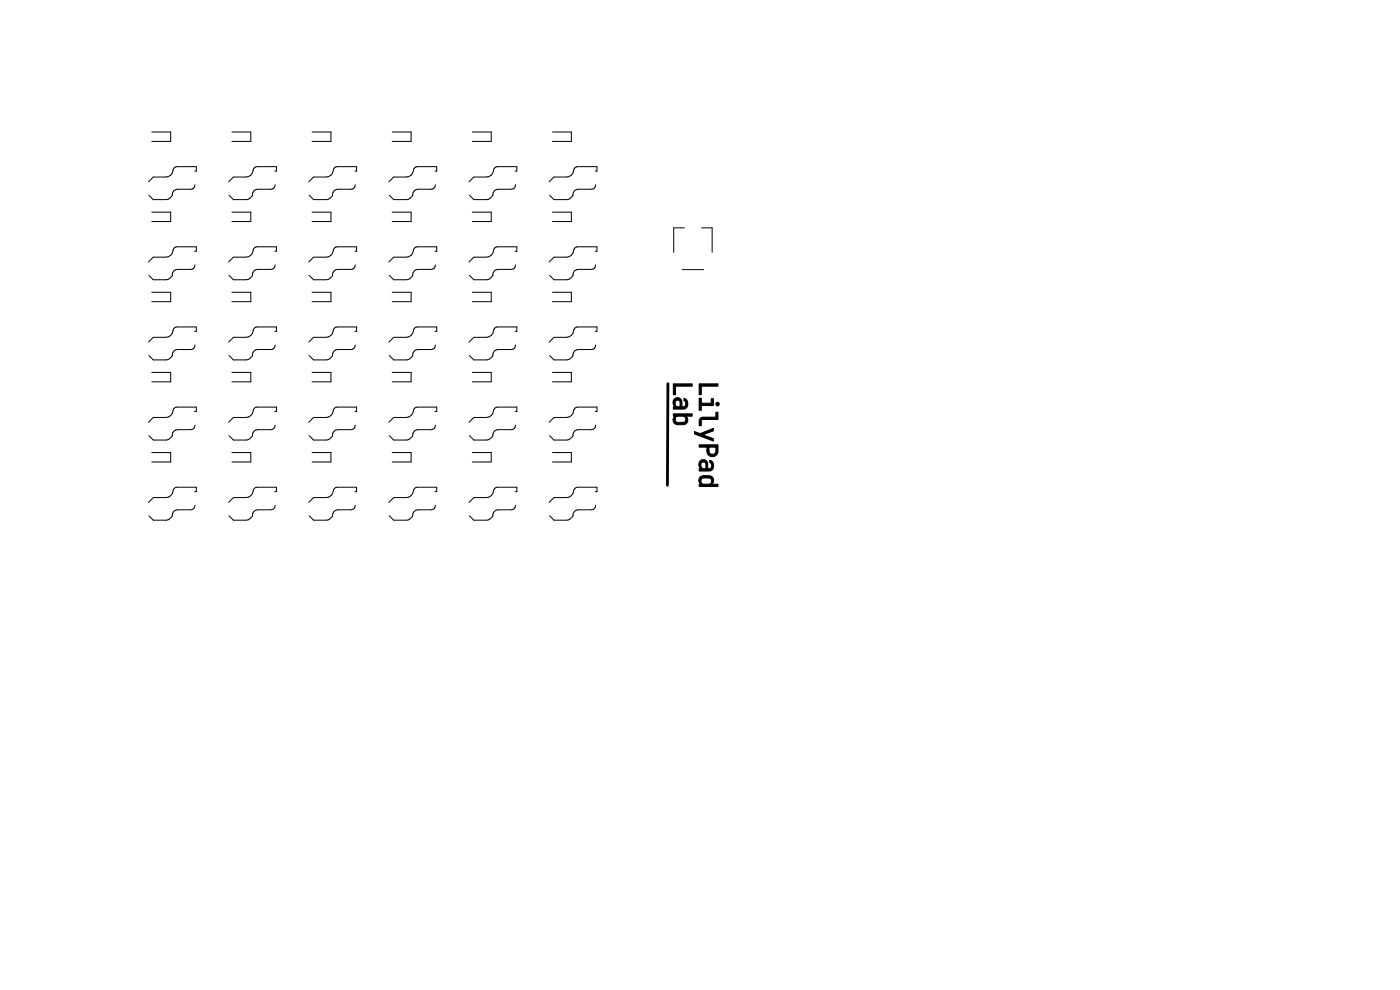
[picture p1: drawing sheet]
<svg xmlns="http://www.w3.org/2000/svg" width="297mm" height="210mm" viewBox="0 0 297 210" stroke-linecap="round" stroke-linejoin="round" font-family="sans-serif">
<g fill="#000" stroke="#000" stroke-width=".21">
<path d="M143.1 84.6l.6-.2 .6 .2 .3 .5 .1 1.2h.2l.3-.1 .2-.2 .1-.6-.4-.4v-.5l.4 .1 .4 .8-.2 1-.6 .4h-2.3v-.5h.6l-.4-.3-.2-.5h.4l.1 .4 .3 .3 .7 .1v-1l-.3-.4h-.5l-.3 .6h-.4zM142.8 87.8h4v.5h-1.5l.4 .2 .2 .3v.6l-.2 .4-.6 .3h-1.4l-.7-.4-.2-.8h.4l.1 .4 .3 .3h1.3l.5-.3v-.6l-.4-.4h-1.2l-.4 .2-.2 .4h-.4l.2-.4 .4-.2h-.6zM142.8 81.4h4v.5h-3.5v1.8h-.5zM148.3 84.5h.5v1h2.1v-.9h.4v1.4h-2.5v1h-.5zM148.5 97.8l.7-.3 .6 .2 .3 .6v1.1h.3l.3-.1 .2-.2v-.6l-.3-.4v-.5l.3 .2 .5 .7-.2 1-.6 .4h-2.3v-.5h.6l-.5-.2-.1-.6h.4l.1 .5 .2 .3h.8l-.1-1-.2-.3h-.5l-.3 .5h-.4zM148.3 94.4h4l-.1 1.9-.7 .5-.9-.1-.5-.4-.1-.7h.4l.1 .4 .3 .3h.7l.3-.4 .1-1h-1.5v.7h-.4v-.7h-1.7zM147.3 91.5l1.2 .5 2.8-1.1v.5l-2.3 .8 2.3 .8v.6l-4-1.5zM148.3 81.4h4v.5h-3.5v1.8h-.5zM148.6 88.7l.5-.2h2.8v-1.1h.4v1.6h-3.3l-.2 .3v1h-.5v-1.1zM148.5 101.2l.8-.3 1.6 .1 .4 .4 .1 .6-.2 .5-.4 .2h1.5v.5h-4v-.5h.6l-.4-.2-.2-.4h.4l.2 .4 .5 .2h1.1l.5-.5-.2-.6-.5-.2h-1.2l-.3 .3-.1 .4h-.4z"/>
<circle cx="152.2" cy="85.7" r=".38"/>
</g>
<g fill="none" stroke="#000" stroke-width=".21">
<path d="M32.2 28h4v2h-4M41.3 36.3h.3v-.9h-4l-.6 .2-.2 .2a1.66 1.66 0 0 1-1.6 1.8h-2.7l-1 1M41.4 39.2a.9 .9 0 0 1-.9 .9h-2.8a1.16 1.16 0 0 0-1.2 1.4l-.8 .8h-3.2l-.9-.9M49.2 28h4v2h-4M58.3 36.3h.3v-.9h-4l-.6 .2-.2 .2a1.66 1.66 0 0 1-1.6 1.8h-2.7l-1 1M58.4 39.2a.9 .9 0 0 1-.9 .9h-2.8a1.16 1.16 0 0 0-1.2 1.4l-.8 .8h-3.2l-.9-.9M66.2 28h4v2h-4M75.3 36.3h.3v-.9h-4l-.6 .2-.2 .2a1.66 1.66 0 0 1-1.6 1.8h-2.7l-1 1M75.4 39.2a.9 .9 0 0 1-.9 .9h-2.8a1.16 1.16 0 0 0-1.2 1.4l-.8 .8h-3.2l-.9-.9M83.2 28h4v2h-4M92.3 36.3h.3v-.9h-4l-.6 .2-.2 .2a1.66 1.66 0 0 1-1.6 1.8h-2.7l-1 1M92.4 39.2a.9 .9 0 0 1-.9 .9h-2.8a1.16 1.16 0 0 0-1.2 1.4l-.8 .8h-3.2l-.9-.9"/>
<path d="M100.2 28h4v2h-4M109.3 36.3h.3v-.9h-4l-.6 .2-.2 .2a1.66 1.66 0 0 1-1.6 1.8h-2.7l-1 1M109.4 39.2a.9 .9 0 0 1-.9 .9h-2.8a1.16 1.16 0 0 0-1.2 1.4l-.8 .8h-3.2l-.9-.9M117.2 28h4v2h-4M126.3 36.3h.3v-.9h-4l-.6 .2-.2 .2a1.66 1.66 0 0 1-1.6 1.8h-2.7l-1 1M126.4 39.2a.9 .9 0 0 1-.9 .9h-2.8a1.16 1.16 0 0 0-1.2 1.4l-.8 .8h-3.2l-.9-.9M32.2 45h4v2h-4M41.3 53.3h.3v-.9h-4l-.6 .2-.2 .2a1.66 1.66 0 0 1-1.6 1.8h-2.7l-1 1M41.4 56.2a.9 .9 0 0 1-.9 .9h-2.8a1.16 1.16 0 0 0-1.2 1.4l-.8 .8h-3.2l-.9-.9M49.2 45h4v2h-4M58.3 53.3h.3v-.9h-4l-.6 .2-.2 .2a1.66 1.66 0 0 1-1.6 1.8h-2.7l-1 1M58.4 56.2a.9 .9 0 0 1-.9 .9h-2.8a1.16 1.16 0 0 0-1.2 1.4l-.8 .8h-3.2l-.9-.9"/>
<path d="M66.2 45h4v2h-4M75.3 53.3h.3v-.9h-4l-.6 .2-.2 .2a1.66 1.66 0 0 1-1.6 1.8h-2.7l-1 1M75.4 56.2a.9 .9 0 0 1-.9 .9h-2.8a1.16 1.16 0 0 0-1.2 1.4l-.8 .8h-3.2l-.9-.9M83.2 45h4v2h-4M92.3 53.3h.3v-.9h-4l-.6 .2-.2 .2a1.66 1.66 0 0 1-1.6 1.8h-2.7l-1 1M92.4 56.2a.9 .9 0 0 1-.9 .9h-2.8a1.16 1.16 0 0 0-1.2 1.4l-.8 .8h-3.2l-.9-.9M100.2 45h4v2h-4M109.3 53.3h.3v-.9h-4l-.6 .2-.2 .2a1.66 1.66 0 0 1-1.6 1.8h-2.7l-1 1M109.4 56.2a.9 .9 0 0 1-.9 .9h-2.8a1.16 1.16 0 0 0-1.2 1.4l-.8 .8h-3.2l-.9-.9M117.2 45h4v2h-4M126.3 53.3h.3v-.9h-4l-.6 .2-.2 .2a1.66 1.66 0 0 1-1.6 1.8h-2.7l-1 1M126.4 56.2a.9 .9 0 0 1-.9 .9h-2.8a1.16 1.16 0 0 0-1.2 1.4l-.8 .8h-3.2l-.9-.9"/>
<path d="M144.7 57.2h4.6M145.2 48.3h-2.3v5.2M148.8 48.3h2.3v5.2M32.2 62h4v2h-4M32.2 79h4v2h-4M41.3 70.3h.3v-.9h-4l-.6 .2-.2 .2a1.66 1.66 0 0 1-1.6 1.8h-2.7l-1 1M41.4 73.2a.9 .9 0 0 1-.9 .9h-2.8a1.16 1.16 0 0 0-1.2 1.4l-.8 .8h-3.2l-.9-.9M49.2 62h4v2h-4M49.2 79h4v2h-4M58.3 70.3h.3v-.9h-4l-.6 .2-.2 .2a1.66 1.66 0 0 1-1.6 1.8h-2.7l-1 1M58.4 73.2a.9 .9 0 0 1-.9 .9h-2.8a1.16 1.16 0 0 0-1.2 1.4l-.8 .8h-3.2l-.9-.9M66.2 62h4v2h-4"/>
<path d="M66.2 79h4v2h-4M75.3 70.3h.3v-.9h-4l-.6 .2-.2 .2a1.66 1.66 0 0 1-1.6 1.8h-2.7l-1 1M75.4 73.2a.9 .9 0 0 1-.9 .9h-2.8a1.16 1.16 0 0 0-1.2 1.4l-.8 .8h-3.2l-.9-.9M83.2 62h4v2h-4M83.2 79h4v2h-4M92.3 70.3h.3v-.9h-4l-.6 .2-.2 .2a1.66 1.66 0 0 1-1.6 1.8h-2.7l-1 1M92.4 73.2a.9 .9 0 0 1-.9 .9h-2.8a1.16 1.16 0 0 0-1.2 1.4l-.8 .8h-3.2l-.9-.9M100.2 62h4v2h-4M100.2 79h4v2h-4M109.3 70.3h.3v-.9h-4l-.6 .2-.2 .2a1.66 1.66 0 0 1-1.6 1.8h-2.7l-1 1M109.4 73.2a.9 .9 0 0 1-.9 .9h-2.8a1.16 1.16 0 0 0-1.2 1.4l-.8 .8h-3.2l-.9-.9M117.2 62h4v2h-4"/>
<path d="M117.2 79h4v2h-4M126.3 70.3h.3v-.9h-4l-.6 .2-.2 .2a1.66 1.66 0 0 1-1.6 1.8h-2.7l-1 1M126.4 73.2a.9 .9 0 0 1-.9 .9h-2.8a1.16 1.16 0 0 0-1.2 1.4l-.8 .8h-3.2l-.9-.9M32.2 96h4v2h-4M41.3 87.3h.3v-.9h-4l-.6 .2-.2 .2a1.66 1.66 0 0 1-1.6 1.8h-2.7l-1 1M41.4 90.2a.9 .9 0 0 1-.9 .9h-2.8a1.16 1.16 0 0 0-1.2 1.4l-.8 .8h-3.2l-.9-.9M49.2 96h4v2h-4M58.3 87.3h.3v-.9h-4l-.6 .2-.2 .2a1.66 1.66 0 0 1-1.6 1.8h-2.7l-1 1M58.4 90.2a.9 .9 0 0 1-.9 .9h-2.8a1.16 1.16 0 0 0-1.2 1.4l-.8 .8h-3.2l-.9-.9M66.2 96h4v2h-4M75.3 87.3h.3v-.9h-4l-.6 .2-.2 .2a1.66 1.66 0 0 1-1.6 1.8h-2.7l-1 1M75.4 90.2a.9 .9 0 0 1-.9 .9h-2.8a1.16 1.16 0 0 0-1.2 1.4l-.8 .8h-3.2l-.9-.9"/>
<path d="M83.2 96h4v2h-4M92.3 87.3h.3v-.9h-4l-.6 .2-.2 .2a1.66 1.66 0 0 1-1.6 1.8h-2.7l-1 1M92.4 90.2a.9 .9 0 0 1-.9 .9h-2.8a1.16 1.16 0 0 0-1.2 1.4l-.8 .8h-3.2l-.9-.9M100.2 96h4v2h-4M109.3 87.3h.3v-.9h-4l-.6 .2-.2 .2a1.66 1.66 0 0 1-1.6 1.8h-2.7l-1 1M109.4 90.2a.9 .9 0 0 1-.9 .9h-2.8a1.16 1.16 0 0 0-1.2 1.4l-.8 .8h-3.2l-.9-.9M117.2 96h4v2h-4M126.3 87.3h.3v-.9h-4l-.6 .2-.2 .2a1.66 1.66 0 0 1-1.6 1.8h-2.7l-1 1M126.4 90.2a.9 .9 0 0 1-.9 .9h-2.8a1.16 1.16 0 0 0-1.2 1.4l-.8 .8h-3.2l-.9-.9M141.7 81.4l-.1 21.5M41.3 104.3h.3v-.9h-4l-.6 .2-.2 .2a1.66 1.66 0 0 1-1.6 1.8h-2.7l-1 1M41.4 107.2a.9 .9 0 0 1-.9 .9h-2.8a1.16 1.16 0 0 0-1.2 1.4l-.8 .8h-3.2l-.9-.9"/>
<path d="M58.3 104.3h.3v-.9h-4l-.6 .2-.2 .2a1.66 1.66 0 0 1-1.6 1.8h-2.7l-1 1M58.4 107.2a.9 .9 0 0 1-.9 .9h-2.8a1.16 1.16 0 0 0-1.2 1.4l-.8 .8h-3.2l-.9-.9M75.3 104.3h.3v-.9h-4l-.6 .2-.2 .2a1.66 1.66 0 0 1-1.6 1.8h-2.7l-1 1M75.4 107.2a.9 .9 0 0 1-.9 .9h-2.8a1.16 1.16 0 0 0-1.2 1.4l-.8 .8h-3.2l-.9-.9M92.3 104.3h.3v-.9h-4l-.6 .2-.2 .2a1.66 1.66 0 0 1-1.6 1.8h-2.7l-1 1M92.4 107.2a.9 .9 0 0 1-.9 .9h-2.8a1.16 1.16 0 0 0-1.2 1.4l-.8 .8h-3.2l-.9-.9M109.3 104.3h.3v-.9h-4l-.6 .2-.2 .2a1.66 1.66 0 0 1-1.6 1.8h-2.7l-1 1M109.4 107.2a.9 .9 0 0 1-.9 .9h-2.8a1.16 1.16 0 0 0-1.2 1.4l-.8 .8h-3.2l-.9-.9M126.3 104.3h.3v-.9h-4l-.6 .2-.2 .2a1.66 1.66 0 0 1-1.6 1.8h-2.7l-1 1M126.4 107.2a.9 .9 0 0 1-.9 .9h-2.8a1.16 1.16 0 0 0-1.2 1.4l-.8 .8h-3.2l-.9-.9"/>
</g>
<path d="M141.7 81.4l-.1 21.5" fill="none" stroke="#000" stroke-width=".59"/>
</svg>
